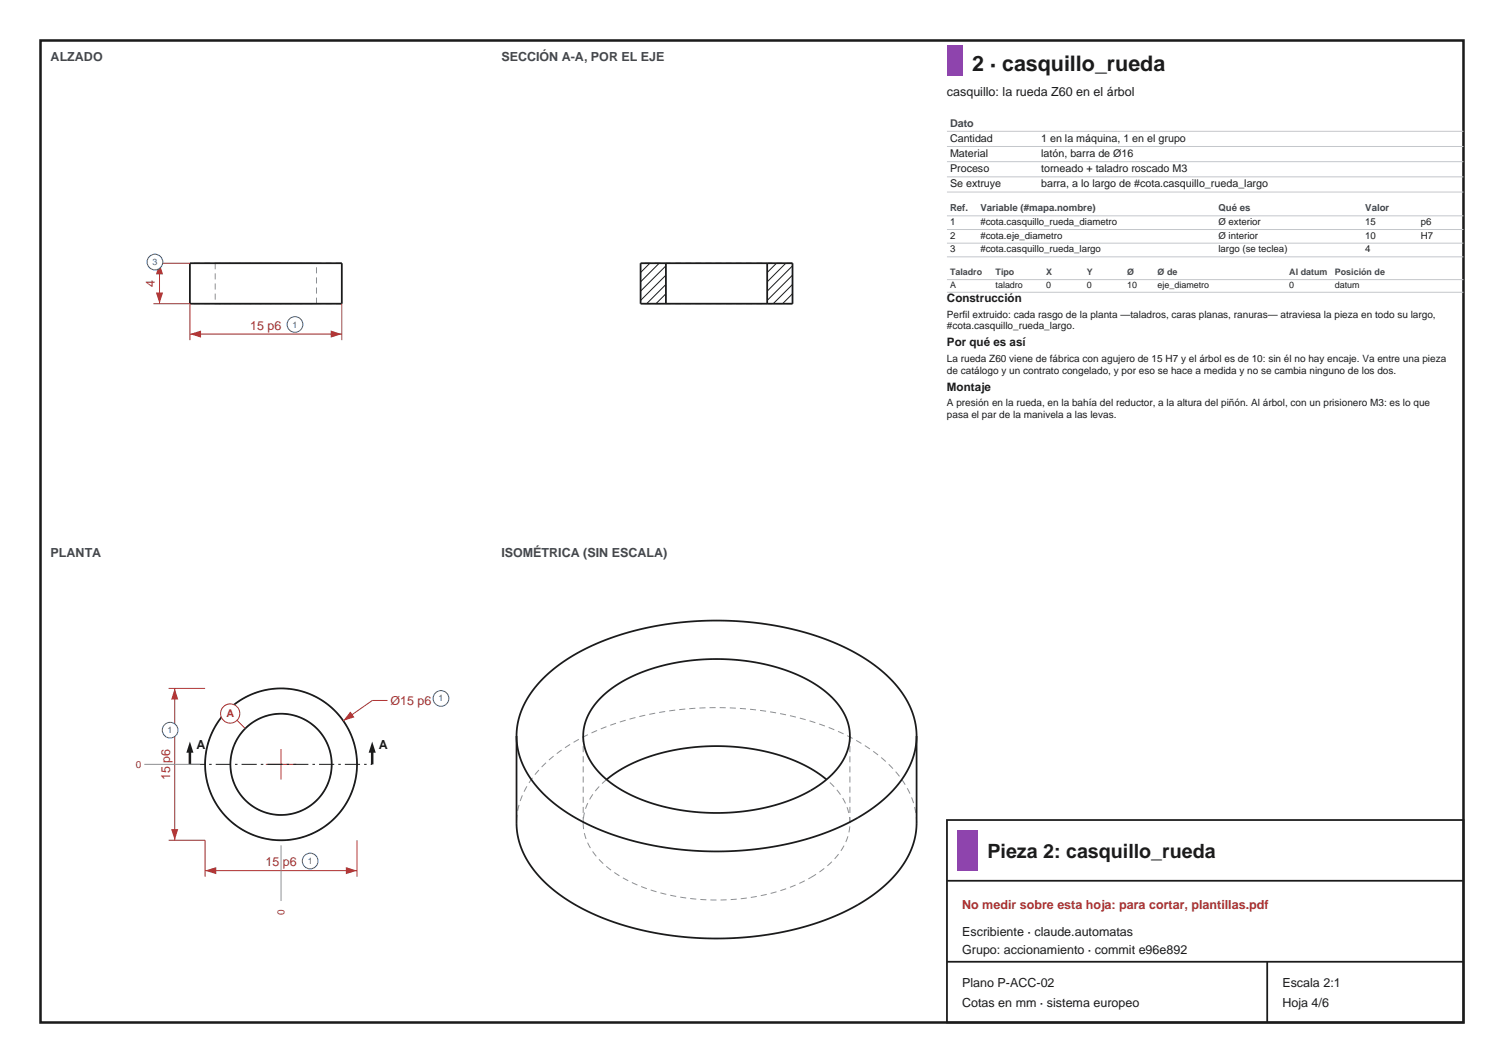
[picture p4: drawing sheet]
<svg xmlns="http://www.w3.org/2000/svg" width="297mm" height="210mm" viewBox="0 0 297 210" stroke-linecap="round" stroke-linejoin="round" font-family="sans-serif">
<defs><g id="words">
<text font-size="4.2" fill="#1b1b1b" x="192" y="14">2 · casquillo_rueda</text>
<text font-size="3.9" fill="#1b1b1b" x="195" y="169.5">Pieza 2: casquillo_rueda</text>
<g font-size="2.5" fill="#41464d">
<text x="10" y="12">ALZADO</text>
<text x="99" y="12">SECCIÓN A-A, POR EL EJE</text>
<text x="10" y="110">PLANTA</text>
<text x="99" y="110">ISOMÉTRICA (SIN ESCALA)</text>
</g>
<g font-size="2.5" fill="#1b1b1b">
<text x="187" y="19">casquillo: la rueda Z60 en el árbol</text>
<text x="38.8" y="148">A</text>
<text x="74.8" y="148">A</text>
<text x="190" y="185">Escribiente · claude.automatas</text>
<text x="190" y="188.5">Grupo: accionamiento · commit e96e892</text>
<text x="190" y="195">Plano P-ACC-02</text>
<text x="253.2" y="195">Escala 2:1</text>
<text x="190" y="199">Cotas en mm · sistema europeo</text>
<text x="253.2" y="199">Hoja 4/6</text>
</g>
<g font-size="2.5" fill="#b03030">
<text x="30.6" y="56.7" transform="rotate(-90 30.6 56.7)">4</text>
<text x="49.4" y="65.1">15 p6</text>
<text x="77.1" y="139.2">Ø15 p6</text>
<text x="33.6" y="154.1" transform="rotate(-90 33.6 154.1)">15 p6</text>
<text x="52.4" y="171.1">15 p6</text>
<text x="190" y="179.5">No medir sobre esta hoja: para cortar, plantillas.pdf</text>
</g>
<g font-size="2.3" fill="#1b1b1b">
<text x="187" y="59.7">Construcción</text>
<text x="187" y="68.4">Por qué es así</text>
<text x="187" y="77.1">Montaje</text>
</g>
<text font-size="2.1" fill="#41464d" x="187.6" y="25">Dato</text>
<g font-size="2.1" fill="#1b1b1b">
<text x="187.6" y="28">Cantidad</text>
<text x="205.6" y="28">1 en la máquina, 1 en el grupo</text>
<text x="187.6" y="31">Material</text>
<text x="187.6" y="34">Proceso</text>
<text x="205.6" y="31">latón, barra de Ø16</text>
<text x="205.6" y="34">torneado + taladro roscado M3</text>
<text x="187.6" y="37">Se extruye</text>
<text x="205.6" y="37">barra, a lo largo de #cota.casquillo_rueda_largo</text>
</g>
<text font-size="2.1" fill="#b03030" x="44.7" y="141.7">A</text>
<g font-size="2" fill="#1b1b1b">
<text x="187" y="62.7">Perfil extruido: cada rasgo de la planta —taladros, caras planas, ranuras— atraviesa la pieza en todo su largo,</text>
<text x="187" y="65.1">#cota.casquillo_rueda_largo.</text>
<text x="187" y="71.4">La rueda Z60 viene de fábrica con agujero de 15 H7 y el árbol es de 10: sin él no hay encaje. Va entre una pieza</text>
<text x="187" y="73.8">de catálogo y un contrato congelado, y por eso se hace a medida y no se cambia ninguno de los dos.</text>
<text x="187" y="80.1">A presión en la rueda, en la bahía del reductor, a la altura del piñón. Al árbol, con un prisionero M3: es lo que</text>
<text x="187" y="82.5">pasa el par de la manivela a las levas.</text>
</g>
<g font-size="2" fill="#b03030">
<text x="26.8" y="151.7">0</text>
<text x="56.2" y="180.7" transform="rotate(-90 56.2 180.7)">0</text>
</g>
<g font-size="1.9" fill="#41464d">
<text x="187.6" y="41.7">Ref.</text>
<text x="193.6" y="41.7">Variable (#mapa.nombre)</text>
<text x="240.6" y="41.7">Qué es</text>
<text x="269.6" y="41.7">Valor</text>
</g>
<g font-size="1.9" fill="#1b1b1b">
<text x="187.6" y="44.4">1</text>
<text x="187.6" y="47.1">2</text>
<text x="193.6" y="44.4">#cota.casquillo_rueda_diametro</text>
<text x="193.6" y="47.1">#cota.eje_diametro</text>
<text x="240.6" y="44.4">Ø exterior</text>
<text x="240.6" y="47.1">Ø interior</text>
<text x="269.6" y="44.4">15</text>
<text x="269.6" y="47.1">10</text>
<text x="280.6" y="44.4">p6</text>
<text x="280.6" y="47.1">H7</text>
<text x="187.6" y="49.8">3</text>
<text x="193.6" y="49.8">#cota.casquillo_rueda_largo</text>
<text x="240.6" y="49.8">largo (se teclea)</text>
<text x="269.6" y="49.8">4</text>
</g>
<g font-size="1.8" fill="#1b5fb0">
<text x="30.1" y="52.4">3</text>
<text x="57.8" y="64.7">1</text>
<text x="86.6" y="138.6">1</text>
<text x="33.1" y="144.8">1</text>
<text x="60.8" y="170.7">1</text>
</g>
<g font-size="1.8" fill="#41464d">
<text x="187.6" y="54.3">Taladro</text>
<text x="196.6" y="54.3">Tipo</text>
<text x="206.6" y="54.3">X</text>
<text x="214.6" y="54.3">Y</text>
<text x="222.6" y="54.3">Ø</text>
<text x="228.6" y="54.3">Ø de</text>
<text x="254.6" y="54.3">Al datum</text>
<text x="263.6" y="54.3">Posición de</text>
</g>
<g font-size="1.8" fill="#1b1b1b">
<text x="187.6" y="56.8">A</text>
<text x="196.6" y="56.8">taladro</text>
<text x="206.6" y="56.8">0</text>
<text x="214.6" y="56.8">0</text>
<text x="222.6" y="56.8">10</text>
<text x="228.6" y="56.8">eje_diametro</text>
<text x="254.6" y="56.8">0</text>
<text x="263.6" y="56.8">datum</text>
</g>
</g></defs>
<path d="M8 8h281v194h-281z" fill="none" stroke="#1b1b1b" stroke-width=".5"/>
<path d="M42.5 60h20M42.5 52h20M42.5 52v8M62.5 60v-8M62.5 60h-20M62.5 52h-20M67.5 60h-30M67.5 52h-30" fill="none" stroke="#8a8f96" stroke-width=".2" stroke-dasharray="1.2 .8" stroke-linecap="butt"/>
<path d="M37.5 52h30v8h-30z" fill="none" stroke="#1b1b1b" stroke-width=".35"/>
<path d="M37.5 60v7.2M67.5 60v7.2M37.5 66h30" fill="none" stroke="#b03030" stroke-width=".2"/>
<g fill="#b03030">
<path d="M37.5 66l2.2-.7v1.4z"/>
<path d="M65.3 65.3l2.2 .7-2.2 .7z"/>
</g>
<circle cx="58.2" cy="64.1" r="1.55" fill="#fff" stroke="#1b5fb0" stroke-width=".2"/>
<path d="M30.3 60h7.2M30.3 52h7.2M31.5 52v8" fill="none" stroke="#b03030" stroke-width=".2"/>
<g fill="#b03030">
<path d="M30.8 57.8h1.4l-.7 2.2z"/>
<path d="M31.5 52l.7 2.2h-1.4z"/>
</g>
<circle cx="30.6" cy="51.8" r="1.55" fill="#fff" stroke="#1b5fb0" stroke-width=".2"/>
<g fill="none" stroke="#1b1b1b" stroke-width=".2">
<path d="M128.3 52l-1.8 1.8M130.2 52l-3.7 3.7M131.5 52.5l-5 5M131.5 54.4l-5 5M131.5 56.2l-3.8 3.8M131.5 58l-2 2M131.5 59.9l-.1 .1M153.3 52l-1.8 1.8M155.2 52l-3.7 3.7M156.5 52.5l-5 5M156.5 54.4l-5 5M156.5 56.2l-3.8 3.8"/>
<path d="M156.5 58l-2 2M156.5 59.9l-.1 .1"/>
</g>
<path d="M156.5 60h-30M156.5 52h-30M65.5 151l-.2-2-.6-1.8-.9-1.8-1.2-1.5-1.5-1.2-1.8-.9-1.8-.6-2-.2-2 .2-1.8 .6-1.8 .9-1.5 1.2-1.2 1.5-.9 1.8-.6 1.8-.2 2 .2 2 .6 1.8 .9 1.8 1.2 1.5 1.5 1.2 1.8 .9 1.8 .6 2 .2 2-.2 1.8-.6 1.8-.9 1.5-1.2 1.2-1.5 .9-1.8 .6-1.8 .2-2M70.5 151l-.3-2.8-.8-2.9-1.4-2.5-1.9-2.4-2.4-1.9-2.5-1.4-2.9-.8-2.8-.3-2.8 .3-2.9 .8-2.5 1.4-2.4 1.9-1.9 2.4-1.4 2.5-.8 2.9-.3 2.8 .3 2.8 .8 2.9 1.4 2.5 1.9 2.4 2.4 1.9 2.5 1.4 2.9 .8 2.8 .3 2.8-.3 2.9-.8 2.5-1.4 2.4-1.9 1.9-2.4 1.4-2.5 .8-2.9 .3-2.8" fill="none" stroke="#8a8f96" stroke-width=".2" stroke-dasharray="1.2 .8" stroke-linecap="butt"/>
<g fill="none" stroke="#1b1b1b" stroke-width=".35">
<path d="M131.5 60h20M131.5 52h20M131.5 52h-5v8h5M131.5 52v8M151.5 52h5v8h-5M151.5 52v8"/>
<circle cx="55.5" cy="151" r="10"/>
<circle cx="55.5" cy="151" r="15"/>
</g>
<path d="M40.5 166v7.2M40.5 172h30M70.5 166v7.2" fill="none" stroke="#b03030" stroke-width=".2"/>
<g fill="#b03030">
<path d="M40.5 172l2.2-.7v1.4z"/>
<path d="M68.3 171.3l2.2 .7-2.2 .7z"/>
</g>
<circle cx="61.2" cy="170.1" r="1.55" fill="#fff" stroke="#1b5fb0" stroke-width=".2"/>
<path d="M33.3 136h7.2M34.5 136v30M33.3 166h7.2" fill="none" stroke="#b03030" stroke-width=".2"/>
<g fill="#b03030">
<path d="M33.8 163.8h1.4l-.7 2.2z"/>
<path d="M34.5 136l.7 2.2h-1.4z"/>
</g>
<circle cx="33.6" cy="144.2" r="1.55" fill="#fff" stroke="#1b5fb0" stroke-width=".2"/>
<path d="M52.5 151h6M55.5 148v6" fill="none" stroke="#b03030" stroke-width=".2"/>
<path d="M37.5 151h36" fill="none" stroke="#1b1b1b" stroke-width=".2" stroke-dasharray="3 .8 .5 .8" stroke-linecap="butt"/>
<path d="M37.5 148.5v2.5" fill="none" stroke="#1b1b1b" stroke-width=".5"/>
<path d="M37.5 146.5l.7 2.2h-1.4z" fill="#1b1b1b"/>
<path d="M73.5 148.5v2.5" fill="none" stroke="#1b1b1b" stroke-width=".5"/>
<path d="M73.5 146.5l.7 2.2h-1.4z" fill="#1b1b1b"/>
<path d="M76.5 138.4h-3l-5.7 4" fill="none" stroke="#b03030" stroke-width=".2"/>
<path d="M69.2 140.6l.8 1.1-2.2 .7z" fill="#b03030"/>
<circle cx="87.1" cy="138" r="1.55" fill="#fff" stroke="#1b5fb0" stroke-width=".2"/>
<path d="M46.8 142.3l1.6 1.6" fill="none" stroke="#b03030" stroke-width=".2"/>
<circle cx="45.5" cy="141" r="1.9" fill="#fff" stroke="#b03030" stroke-width=".2"/>
<path d="M28.5 151h11M55.5 167v11" fill="none" stroke="#8a8f96" stroke-width=".2"/>
<path d="M115.2 145.4v17.2M119.8 154a11.6 11.6 0 0 0-4.6 8.6M167.8 145.4v17.2M115.2 162.6a12.4 12.4 0 0 0 6 9.7 36.9 36.9 0 0 0 20.8 5.5l5.1-.3 4.8-.9 4.2-1.4 4-1.8M160.1 173.4a14.6 14.6 0 0 0 7.5-8.9l.2-1.9M167.8 162.6a11.5 11.5 0 0 0-4.6-8.6M181 162.6a17.5 17.5 0 0 0-7.2-13.1l-2.7-2-3.2-1.9-3.3-1.5-3.8-1.4-3.9-1.1-4.4-.9-4.4-.6-4-.3h-4.4l-4.5 .3-4.4 .5-3.9 .8-4 1.1-3.8 1.3-3.7 1.7-3.2 1.8a21.6 21.6 0 0 0-9.7 11.7l-.4 1.8-.1 1.8" fill="none" stroke="#8a8f96" stroke-width=".2" stroke-dasharray="1.2 .8" stroke-linecap="butt"/>
<path d="M118.6 137.9a28.9 28.9 0 0 1 15.6-7.1l5.1-.6 5.5 .1 5.1 .7 5 1.3a21.6 21.6 0 0 1 11.3 7.9 9.7 9.7 0 0 1-1.6 12.5 28.5 28.5 0 0 1-15.3 7.2l-5.1 .6h-5.6l-5.5-.7-5-1.3a21.7 21.7 0 0 1-11.3-7.9 9.7 9.7 0 0 1 1.6-12.5zM102 145.4v17.2a17.5 17.5 0 0 0 7.3 13.2l2.6 1.9 3.2 1.9 3.4 1.5 3.8 1.4 3.9 1.1 4.4 .9 4 .6 4.5 .3h4.4l4.4-.3 4.4-.6 4-.8 4-1 3.8-1.4 3.4-1.5 3.2-1.8a21.7 21.7 0 0 0 9.8-11.7l.4-1.8 .1-1.5v-17.6M102 145.4a17.5 17.5 0 0 0 7.3 13.2l2.6 1.9 3.2 1.9 3.4 1.5 3.8 1.4 3.9 1.1 4.4 .9 4 .6 4.5 .3h4.4l4.4-.3 4.4-.6 4-.8 4-1 3.8-1.4 3.4-1.5 3.2-1.8a21.7 21.7 0 0 0 9.8-11.7l.4-1.9 .1-1.8M102 145.4a17.5 17.5 0 0 1 7.2-13.1l2.7-2 3.2-1.9 3.3-1.5 3.8-1.4 3.9-1.1 4.4-.9 4.4-.6 4.4-.3h4.4l4.4 .3 4.4 .6 4 .8 3.9 1.1 3.8 1.3 3.4 1.6 3.2 1.8a21.6 21.6 0 0 1 9.7 11.7l.4 1.8 .1 1.8M119.8 154a33 33 0 0 1 18.2-6.5l4.4-.1 4.5 .3 4.3 .8 3.9 1.1a26 26 0 0 1 8.1 4.4" fill="none" stroke="#1b1b1b" stroke-width=".35"/>
<path d="M187 9h3v6h-3z" fill-rule="evenodd" fill="#8e44ad"/>
<path d="M187 25.9h102M187 28.9h102M187 31.9h102M187 34.9h102M187 37.9h102M187 42.6h102M187 45.3h102M187 48h102M187 50.7h102M187 55.2h102M187 57.7h102" fill="none" stroke="#c4c7cc" stroke-width=".2"/>
<path d="M187 162h102v40h-102zM187 174h102M187 190h102M250.2 190v12" fill="none" stroke="#1b1b1b" stroke-width=".35"/>
<path d="M189 164h4v8h-4z" fill-rule="evenodd" fill="#8e44ad"/>
<use href="#words"/>
</svg>
